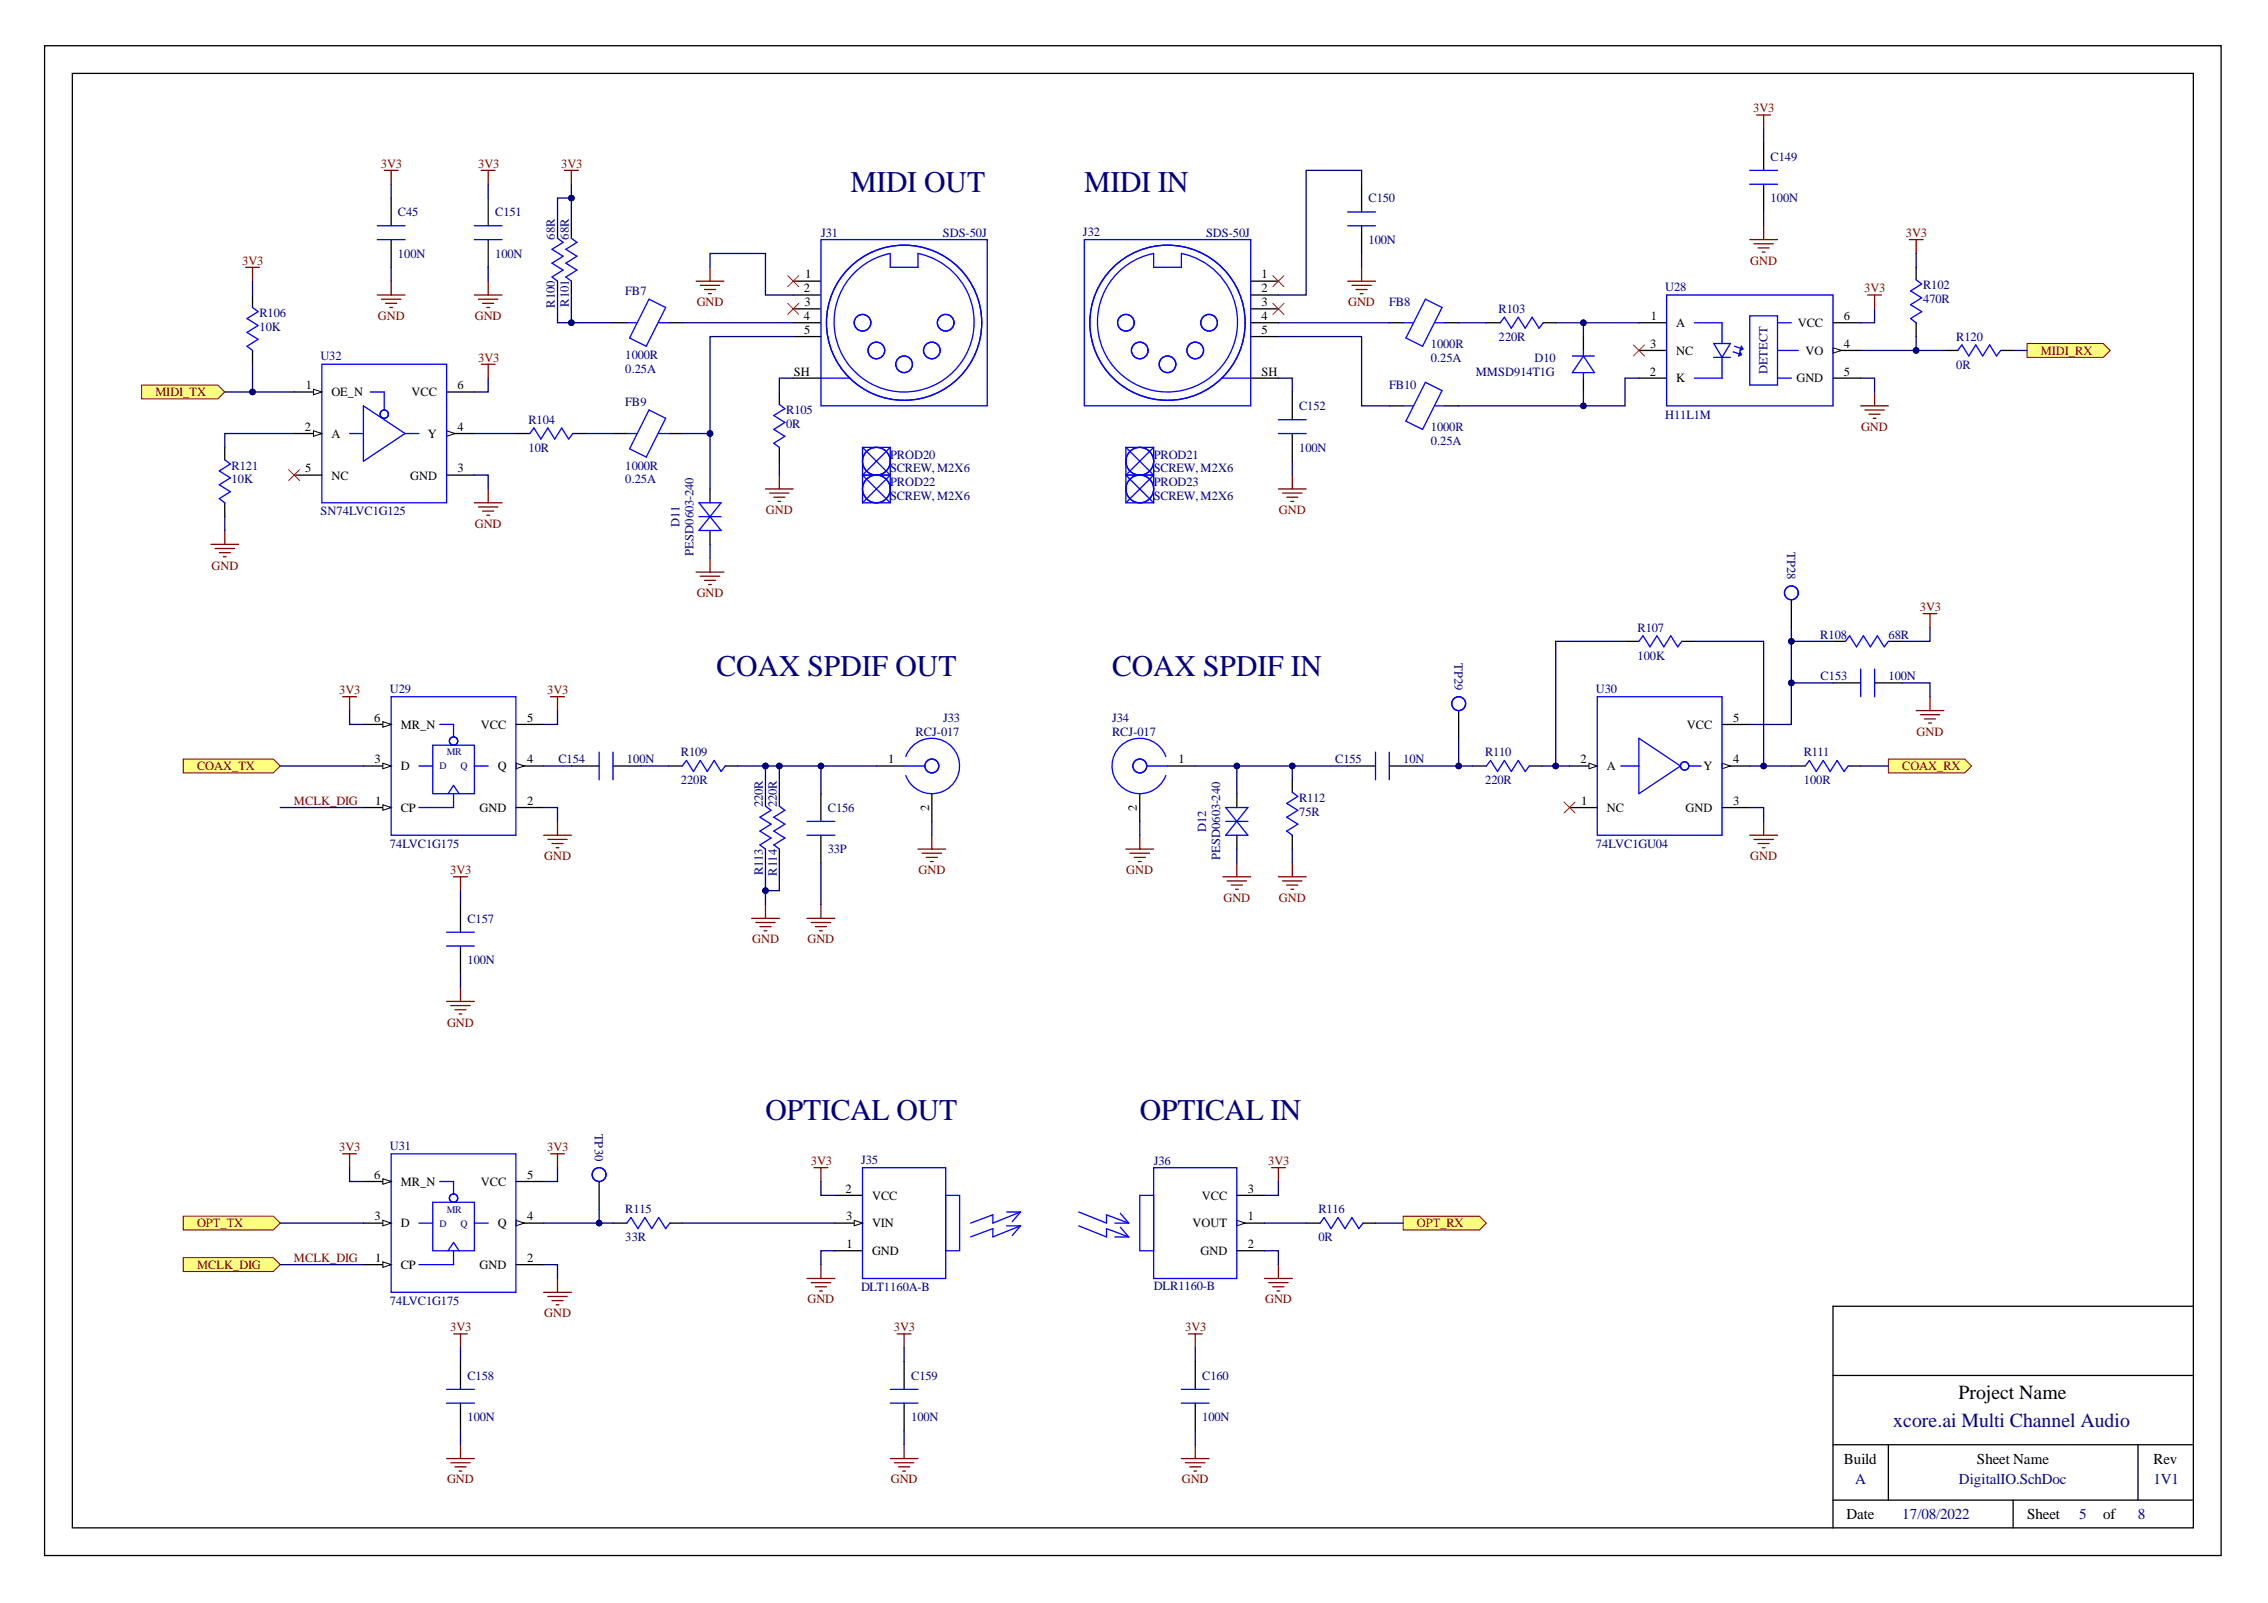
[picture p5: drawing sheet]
<svg xmlns="http://www.w3.org/2000/svg" width="297mm" height="210mm" viewBox="0 0 297 210" stroke-linecap="round" stroke-linejoin="round" font-family="sans-serif">
<defs><g id="words">
<g font-size="3.9" fill="#000080">
<text x="111.4" y="25.1">MIDI OUT</text>
<text x="142" y="25.1">MIDI IN</text>
<text x="93.8" y="88.6">COAX SPDIF OUT</text>
<text x="145.6" y="88.6">COAX SPDIF IN</text>
<text x="100.3" y="146.6">OPTICAL OUT</text>
<text x="149.3" y="146.6">OPTICAL IN</text>
</g>
<text font-size="2.6" x="256.5" y="183.2">Project Name</text>
<text font-size="2.6" fill="#11037f" x="248" y="186.8">xcore.ai Multi Channel Audio</text>
<g font-size="2">
<text x="241.5" y="191.7">Build</text>
<text x="258.9" y="191.7">Sheet Name</text>
<text x="282.1" y="191.7">Rev</text>
<text x="241.8" y="198.9">Date</text>
<text x="265.5" y="198.9">Sheet</text>
<text x="275.5" y="198.9">of</text>
</g>
<g font-size="2" fill="#11037f">
<text x="243" y="194.4">A</text>
<text x="256.6" y="194.4">DigitalIO.SchDoc</text>
<text x="282.1" y="194.4">1V1</text>
<text x="249.1" y="198.9">17/08/2022</text>
<text x="272.3" y="198.9">5</text>
<text x="280" y="198.9">8</text>
</g>
<g font-size="1.6" fill="#800000">
<text x="229.6" y="14.7">3V3</text>
<text x="49.9" y="22">3V3</text>
<text x="62.6" y="22">3V3</text>
<text x="73.5" y="22">3V3</text>
<text x="31.7" y="34.6">3V3</text>
<text x="229.2" y="34.6">GND</text>
<text x="249.6" y="31">3V3</text>
<text x="49.5" y="41.9">GND</text>
<text x="62.2" y="41.9">GND</text>
<text x="91.2" y="40.1">GND</text>
<text x="176.6" y="40.1">GND</text>
<text x="244.2" y="38.3">3V3</text>
<text x="62.6" y="47.4">3V3</text>
<text x="267.3" y="46.4">MIDI_RX</text>
<text x="20.3" y="51.9">MIDI_TX</text>
<text x="243.7" y="56.4">GND</text>
<text x="62.2" y="69.1">GND</text>
<text x="100.3" y="67.3">GND</text>
<text x="167.5" y="67.3">GND</text>
<text x="27.7" y="74.6">GND</text>
<text x="91.2" y="78.2">GND</text>
<text x="251.4" y="80">3V3</text>
<text x="44.4" y="90.9">3V3</text>
<text x="71.7" y="90.9">3V3</text>
<text x="25.8" y="100.9">COAX_TX</text>
<text x="249.1" y="100.9">COAX_RX</text>
<text x="251" y="96.3">GND</text>
<text x="38.5" y="105.4">MCLK_DIG</text>
<text x="71.3" y="112.7">GND</text>
<text x="229.2" y="112.7">GND</text>
<text x="59" y="114.5">3V3</text>
<text x="120.3" y="114.5">GND</text>
<text x="147.5" y="114.5">GND</text>
<text x="160.2" y="118.1">GND</text>
<text x="167.5" y="118.1">GND</text>
<text x="98.5" y="123.5">GND</text>
<text x="105.8" y="123.5">GND</text>
<text x="58.5" y="134.4">GND</text>
<text x="44.4" y="150.7">3V3</text>
<text x="71.7" y="150.7">3V3</text>
<text x="106.2" y="152.5">3V3</text>
<text x="166.1" y="152.5">3V3</text>
<text x="25.8" y="160.7">OPT_TX</text>
<text x="185.6" y="160.7">OPT_RX</text>
<text x="25.8" y="166.2">MCLK_DIG</text>
<text x="38.5" y="165.3">MCLK_DIG</text>
<text x="71.3" y="172.5">GND</text>
<text x="105.8" y="170.7">GND</text>
<text x="165.7" y="170.7">GND</text>
<text x="59" y="174.3">3V3</text>
<text x="117" y="174.3">3V3</text>
<text x="155.2" y="174.3">3V3</text>
<text x="58.5" y="194.3">GND</text>
<text x="116.7" y="194.3">GND</text>
<text x="154.8" y="194.3">GND</text>
</g>
<g font-size="1.6" fill="#000080">
<text x="231.9" y="21">C149</text>
<text x="52.1" y="28.3">C45</text>
<text x="64.8" y="28.3">C151</text>
<text x="179.2" y="26.5">C150</text>
<text x="231.9" y="26.5">100N</text>
<text x="52.1" y="33.8">100N</text>
<text x="64.8" y="33.8">100N</text>
<text x="72.7" y="31.4" transform="rotate(-90 72.7 31.4)">68R</text>
<text x="74.5" y="31.4" transform="rotate(-90 74.5 31.4)">68R</text>
<text x="107.5" y="31">J31</text>
<text x="123.5" y="31">SDS-50J</text>
<text x="141.8" y="30.8">J32</text>
<text x="157.9" y="31">SDS-50J</text>
<text x="179.2" y="31.9">100N</text>
<text x="34" y="41.5">R106</text>
<text x="72.7" y="40.3" transform="rotate(-90 72.7 40.3)">R100</text>
<text x="74.5" y="40.2" transform="rotate(-90 74.5 40.2)">R101</text>
<text x="81.9" y="38.7">FB7</text>
<text x="181.9" y="40.1">FB8</text>
<text x="196.3" y="41">R103</text>
<text x="218.1" y="38.1">U28</text>
<text x="251.9" y="37.9">R102</text>
<text x="251.9" y="39.7">470R</text>
<text x="34" y="43.4">10K</text>
<text x="42" y="47.2">U32</text>
<text x="81.9" y="47">1000R</text>
<text x="187.4" y="47.4">0.25A</text>
<text x="187.4" y="45.6">1000R</text>
<text x="196.3" y="44.6">220R</text>
<text x="201" y="47.4">D10</text>
<text x="256.2" y="44.6">R120</text>
<text x="81.9" y="48.8">0.25A</text>
<text x="81.9" y="53.2">FB9</text>
<text x="170.1" y="53.7">C152</text>
<text x="181.9" y="51">FB10</text>
<text x="193.3" y="49.2">MMSD914T1G</text>
<text x="231.5" y="49" transform="rotate(-90 231.5 49)">DETECT</text>
<text x="256.2" y="48.3">0R</text>
<text x="69.2" y="55.5">R104</text>
<text x="69.2" y="59.2">10R</text>
<text x="103" y="54.3">R105</text>
<text x="103" y="56.1">0R</text>
<text x="170.1" y="59.2">100N</text>
<text x="187.4" y="58.2">0.25A</text>
<text x="187.4" y="56.4">1000R</text>
<text x="218.1" y="54.8">H11L1M</text>
<text x="30.3" y="61.5">R121</text>
<text x="30.3" y="63.3">10K</text>
<text x="81.9" y="63.3">0.25A</text>
<text x="81.9" y="61.5">1000R</text>
<text x="116.6" y="60">PROD20</text>
<text x="116.6" y="61.9">SCREW,M2X6</text>
<text x="116.6" y="63.7">PROD22</text>
<text x="116.6" y="65.5">SCREW,M2X6</text>
<text x="151.1" y="60">PROD21</text>
<text x="151.1" y="61.9">SCREW,M2X6</text>
<text x="151.1" y="63.7">PROD23</text>
<text x="151.1" y="65.5">SCREW,M2X6</text>
<text x="42" y="67.5">SN74LVC1G125</text>
<text x="89" y="69" transform="rotate(-90 89 69)">D11</text>
<text x="90.8" y="72.8" transform="rotate(-90 90.8 72.8)">PESD0603-240</text>
<text x="234" y="72.3" transform="rotate(90 234 72.3)">TP28</text>
<text x="214.5" y="82.7">R107</text>
<text x="238.4" y="83.6">R108</text>
<text x="247.3" y="83.6">68R</text>
<text x="190.5" y="86.8" transform="rotate(90 190.5 86.8)">TP29</text>
<text x="214.5" y="86.4">100K</text>
<text x="238.4" y="89.1">C153</text>
<text x="247.3" y="89.1">100N</text>
<text x="51.1" y="90.7">U29</text>
<text x="123.5" y="94.5">J33</text>
<text x="145.6" y="94.5">J34</text>
<text x="209" y="90.7">U30</text>
<text x="73.1" y="99.9">C154</text>
<text x="82.1" y="99.9">100N</text>
<text x="89.2" y="99">R109</text>
<text x="119.9" y="96.3">RCJ-017</text>
<text x="145.6" y="96.3">RCJ-017</text>
<text x="174.9" y="99.9">C155</text>
<text x="183.8" y="99.9">10N</text>
<text x="194.5" y="99">R110</text>
<text x="236.2" y="99">R111</text>
<text x="89.2" y="102.7">220R</text>
<text x="99.9" y="105.7" transform="rotate(-90 99.9 105.7)">220R</text>
<text x="101.7" y="105.7" transform="rotate(-90 101.7 105.7)">220R</text>
<text x="108.4" y="106.3">C156</text>
<text x="170.1" y="105">R112</text>
<text x="170.1" y="106.9">75R</text>
<text x="194.5" y="102.7">220R</text>
<text x="236.2" y="102.7">100R</text>
<text x="51.1" y="111">74LVC1G175</text>
<text x="108.4" y="111.7">33P</text>
<text x="158" y="108.9" transform="rotate(-90 158 108.9)">D12</text>
<text x="159.8" y="112.7" transform="rotate(-90 159.8 112.7)">PESD0603-240</text>
<text x="209" y="111">74LVC1GU04</text>
<text x="99.9" y="114.6" transform="rotate(-90 99.9 114.6)">R113</text>
<text x="101.7" y="114.7" transform="rotate(-90 101.7 114.7)">R114</text>
<text x="61.2" y="120.8">C157</text>
<text x="61.2" y="126.3">100N</text>
<text x="77.9" y="148.5" transform="rotate(90 77.9 148.5)">TP30</text>
<text x="51.1" y="150.6">U31</text>
<text x="112.8" y="152.4">J35</text>
<text x="151.1" y="152.5">J36</text>
<text x="81.9" y="158.9">R115</text>
<text x="172.7" y="158.9">R116</text>
<text x="81.9" y="162.5">33R</text>
<text x="172.7" y="162.5">0R</text>
<text x="51.1" y="170.9">74LVC1G175</text>
<text x="112.8" y="169.1">DLT1160A-B</text>
<text x="151.1" y="168.9">DLR1160-B</text>
<text x="61.2" y="180.7">C158</text>
<text x="119.3" y="180.7">C159</text>
<text x="157.4" y="180.7">C160</text>
<text x="61.2" y="186.1">100N</text>
<text x="119.3" y="186.1">100N</text>
<text x="157.4" y="186.1">100N</text>
</g>
<g font-size="1.6">
<text x="105.3" y="38.3">2</text>
<text x="105.3" y="41.9">4</text>
<text x="105.4" y="40.1">3</text>
<text x="105.5" y="36.5">1</text>
<text x="165.2" y="36.5">1</text>
<text x="165.2" y="38.3">2</text>
<text x="165.2" y="40.1">3</text>
<text x="165.2" y="41.9">4</text>
<text x="216.2" y="41.9">1</text>
<text x="241.5" y="41.9">6</text>
<text x="105.3" y="43.7">5</text>
<text x="165.2" y="43.7">5</text>
<text x="216.1" y="45.6">3</text>
<text x="219.5" y="42.8">A</text>
<text x="219.5" y="46.4">NC</text>
<text x="235.4" y="42.8">VCC</text>
<text x="236.5" y="46.4">VO</text>
<text x="241.5" y="45.6">4</text>
<text x="40.1" y="51">1</text>
<text x="43.4" y="51.9">OE_N</text>
<text x="53.9" y="51.9">VCC</text>
<text x="59.9" y="51">6</text>
<text x="104" y="49.2">SH</text>
<text x="165.2" y="49.2">SH</text>
<text x="216.1" y="49.2">2</text>
<text x="219.5" y="50.1">K</text>
<text x="235.3" y="50.1">GND</text>
<text x="241.5" y="49.2">5</text>
<text x="39.9" y="56.4">2</text>
<text x="43.4" y="57.3">A</text>
<text x="56" y="57.3">Y</text>
<text x="59.9" y="56.4">4</text>
<text x="40" y="61.9">5</text>
<text x="43.4" y="62.8">NC</text>
<text x="53.7" y="62.8">GND</text>
<text x="59.9" y="61.9">3</text>
<text x="49" y="94.5">6</text>
<text x="52.5" y="95.4">MR_N</text>
<text x="63" y="95.4">VCC</text>
<text x="69" y="94.5">5</text>
<text x="220.9" y="95.4">VCC</text>
<text x="227" y="94.5">5</text>
<text x="49.1" y="99.9">3</text>
<text x="52.5" y="100.9">D</text>
<text x="65.2" y="100.9">Q</text>
<text x="69" y="99.9">4</text>
<text x="116.3" y="99.9">1</text>
<text x="154.4" y="99.9">1</text>
<text x="207" y="99.9">2</text>
<text x="210.4" y="100.9">A</text>
<text x="223.1" y="100.9">Y</text>
<text x="227" y="99.9">4</text>
<text x="49.2" y="105.4">1</text>
<text x="52.5" y="106.3">CP</text>
<text x="62.8" y="106.3">GND</text>
<text x="69" y="105.4">2</text>
<text x="121.7" y="106.1" transform="rotate(-90 121.7 106.1)">2</text>
<text x="148.9" y="106.1" transform="rotate(-90 148.9 106.1)">2</text>
<text x="207.1" y="105.4">1</text>
<text x="210.4" y="106.3">NC</text>
<text x="220.8" y="106.3">GND</text>
<text x="227" y="105.4">3</text>
<text x="49" y="154.4">6</text>
<text x="52.5" y="155.3">MR_N</text>
<text x="63" y="155.3">VCC</text>
<text x="69" y="154.4">5</text>
<text x="49.1" y="159.8">3</text>
<text x="52.5" y="160.7">D</text>
<text x="65.2" y="160.7">Q</text>
<text x="69" y="159.8">4</text>
<text x="110.7" y="156.2">2</text>
<text x="110.8" y="159.8">3</text>
<text x="114.2" y="157.1">VCC</text>
<text x="114.2" y="160.7">VIN</text>
<text x="156.2" y="160.7">VOUT</text>
<text x="157.4" y="157.1">VCC</text>
<text x="163.4" y="156.2">3</text>
<text x="163.4" y="159.8">1</text>
<text x="49.2" y="165.3">1</text>
<text x="52.5" y="166.2">CP</text>
<text x="62.8" y="166.2">GND</text>
<text x="69" y="165.3">2</text>
<text x="110.9" y="163.4">1</text>
<text x="114.2" y="164.3">GND</text>
<text x="157.2" y="164.3">GND</text>
<text x="163.4" y="163.4">2</text>
</g>
<g font-size="1.3" fill="#000080">
<text x="57.6" y="100.7">D</text>
<text x="58.5" y="98.9">MR</text>
<text x="60.3" y="100.7">Q</text>
<text x="57.6" y="160.6">D</text>
<text x="58.5" y="158.8">MR</text>
<text x="60.3" y="160.6">Q</text>
</g>
</g></defs>
<g fill="none" stroke="#000" stroke-width=".17">
<path d="M5.8 6h285.1v197.7h-285.1zM9.5 9.6h277.8v190.5h-277.8zM73 29.6v1.6M73 36.8v1.8M74.8 29.6v1.6M74.8 36.8v1.8M103.9 36.8h3.6M103.9 38.6h3.6M163.8 36.8h3.6M163.8 38.6h3.6M178.3 24.1v3.7M178.3 29.6v3.6"/>
<path d="M67.6 56.8h1.8M75 56.8h1.6M102.1 51.3v1.7M102.1 58.6v1.8M103.9 40.4h3.6M103.9 42.3h3.6M103.9 44.1h3.6M103.9 49.5h3.6M163.8 40.4h3.6M163.8 42.3h3.6M163.8 44.1h3.6M163.8 49.5h3.6"/>
<path d="M169.2 51.3v3.7M169.2 56.8v3.6M194.7 42.3h1.8M202.1 42.3h1.7M214.6 42.3h3.7M214.6 49.5h3.7M214.6 45.9h3.7M240.1 49.5h3.6M240.1 45.9h3.6M287.3 171h-47.2v29.1M240.1 180.1h47.2M240.1 189.2h47.2"/>
<path d="M240.1 196.4h47.2M247.3 189.2v7.2M263.7 196.4v3.7M280 189.2v7.2"/>
</g>
<g fill="none" stroke="#00f" stroke-width=".17">
<path d="M73 31.2l.7 .5-1.4 .9 1.4 1-1.4 .9 1.4 .9-1.4 .9 .7 .5M74.8 31.2l.8 .5-1.5 .9 1.5 1-1.5 .9 1.5 .9-1.5 .9 .7 .5M107.5 31.4h21.8v21.7h-21.8zM112.3 35.3a9.1 9.1 0 0 1 4.3-2.1v1.8h3.6v-1.8a9.2 9.2 0 0 1 6.6 12.7 9.2 9.2 0 0 1-13.8 3.7 9.2 9.2 0 0 1-.7-14.3zM142 31.4h21.8v21.7h-21.8zM146.8 35.3a9.1 9.1 0 0 1 4.3-2.1v1.8h3.6v-1.8a9.2 9.2 0 0 1 6.6 12.7 9.2 9.2 0 0 1-13.8 3.7 9.2 9.2 0 0 1-.7-14.3zM176.5 27.8h3.6M176.5 29.6h3.6M69.4 56.8l.5-.8 .9 1.5 .9-1.5 1 1.5 .9-1.5 .9 1.5 .5-.7M102.1 53l.7 .5-1.5 .9 1.5 .9-1.5 .9 1.5 .9-1.5 .9 .8 .6M107.5 49.5h3.8M160 49.5h3.8"/>
<path d="M167.4 55h3.7M167.4 56.8h3.7M196.5 42.3l.5-.8 .9 1.5 .9-1.5 1 1.5 .9-1.5 .9 1.5 .5-.7"/>
<circle cx="113" cy="42.3" r="1.09"/>
<circle cx="114.8" cy="45.9" r="1.09"/>
<circle cx="118.4" cy="42.3" r="10.2"/>
<circle cx="118.4" cy="47.7" r="1.09"/>
<circle cx="122" cy="45.9" r="1.09"/>
<circle cx="123.9" cy="42.3" r="1.09"/>
<circle cx="147.5" cy="42.3" r="1.09"/>
<circle cx="149.3" cy="45.9" r="1.09"/>
<circle cx="152.9" cy="42.3" r="10.2"/>
<circle cx="152.9" cy="47.7" r="1.09"/>
<circle cx="156.5" cy="45.9" r="1.09"/>
<circle cx="158.4" cy="42.3" r="1.09"/>
</g>
<g fill="none" stroke="#800000" stroke-width=".17">
<path d="M73.9 22.3h1.8M74.8 22.3v1.8M91.2 36.8h3.6M91.7 37.4h2.6M92.3 37.9h1.4M92.8 38.5h.4M93 35v1.8M176.5 36.8h3.6M177.1 37.4h2.5M177.6 37.9h1.5M178.1 38.5h.4M178.3 35v1.8"/>
<path d="M100.3 64h3.6M100.8 64.6h2.5M101.3 65.1h1.5M101.9 65.7h.4M102.1 62.2v1.8M167.4 64h3.7M168 64.6h2.5M168.5 65.1h1.5M169.1 65.7h.3M169.2 62.2v1.8"/>
</g>
<path d="M103.2 36.1l1.4 1.4M103.2 39.7l1.4 1.5M104.6 36.1l-1.4 1.4M104.6 39.7l-1.4 1.5M166.7 36.1l1.5 1.4M166.7 39.7l1.5 1.5M168.2 36.1l-1.5 1.4M168.2 39.7l-1.5 1.5" fill="none" stroke="#f00" stroke-width=".13"/>
<path d="M240.1 45.5l1.1 .4-1.1 .3z" fill="#f8fcff"/>
<path d="M240.1 45.5l1.1 .4-1.1 .3z" fill="none" stroke="#000" stroke-width=".13"/>
<path d="M251 35v1.6M240.1 42.3h3.6M251 42.3v1.8" fill="none" stroke="#000" stroke-width=".17"/>
<g fill="none" stroke="#00f" stroke-width=".17">
<path d="M218.3 38.6h21.8v14.5h-21.8zM251 36.6l.7 .6-1.5 .9 1.5 .9-1.5 .9 1.5 .9-1.5 .9 .8 .6M221.9 42.3h3.6v2.7M224.4 45h2.2l-1.1 1.8zM224.4 46.8h2.2M225.5 46.8v2.7h-3.6M227 46.1l1.1 .3M227.2 45.3l1.1 .4M227.9 46.1l.2 .3-.4 .2zM228.1 45.3l.2 .4-.4 .2zM229.2 41.4h3.6v9h-3.6zM232.8 42.3h1.8"/>
<path d="M232.8 45.9h2.7M232.8 49.5h1.8"/>
</g>
<path d="M213.9 45.2l1.5 1.4M215.4 45.2l-1.5 1.4" fill="none" stroke="#f00" stroke-width=".13"/>
<path d="M244.6 38.6h1.8M245.5 38.6v1.8M250 31.4h1.9M251 31.4v1.8M243.7 53.1h3.6M244.2 53.7h2.6M244.8 54.2h1.4M245.3 54.8h.4M245.5 51.3v1.8" fill="none" stroke="#800000" stroke-width=".17"/>
<path d="M265.5 45h10l.9 .9-.9 .9h-10z" fill-rule="evenodd" fill="#ffff80"/>
<path d="M265.5 45h10l.9 .9-.9 .9h-10z" fill="none" stroke="#800000" stroke-width=".13"/>
<path d="M230.1 15.1h1.8M231 15.1v1.8M229.2 31.4h3.6M229.7 31.9h2.6M230.3 32.5h1.4M230.8 33h.4M231 29.6v1.8" fill="none" stroke="#800000" stroke-width=".17"/>
<path d="M231 18.7v3.6M231 24.1v3.7" fill="none" stroke="#000" stroke-width=".17"/>
<path d="M229.2 22.3h3.6M229.2 24.1h3.6" fill="none" stroke="#00f" stroke-width=".17"/>
<path d="M18.5 50.4h10l.9 .9-.9 .9h-10z" fill-rule="evenodd" fill="#ffff80"/>
<path d="M18.5 50.4h10l.9 .9-.9 .9h-10z" fill="none" stroke="#800000" stroke-width=".13"/>
<g fill="none" stroke="#800000" stroke-width=".17">
<path d="M44.9 91.2h1.8M45.8 91.2v1.8M72.1 91.2h1.8M73 91.2v1.8M59.4 114.8h1.8M60.3 114.8v1.8M71.2 109.4h3.6M71.7 109.9h2.6M72.3 110.5h1.4M72.8 111h.4M73 107.6v1.8M58.5 131.1h3.6"/>
<path d="M59 131.7h2.6M59.6 132.2h1.4M60.1 132.8h.4M60.3 129.3v1.8"/>
</g>
<path d="M60.3 118.4v3.7M60.3 123.9v3.6" fill="none" stroke="#000" stroke-width=".17"/>
<path d="M58.5 122.1h3.6M58.5 123.9h3.6" fill="none" stroke="#00f" stroke-width=".17"/>
<path d="M24 99.4h11.8l.9 .9-.9 .9h-11.8z" fill-rule="evenodd" fill="#ffff80"/>
<path d="M24 99.4h11.8l.9 .9-.9 .9h-11.8z" fill="none" stroke="#800000" stroke-width=".13"/>
<path d="M74.8 100.3h3.7M80.3 100.3h3.6M87.5 100.3h1.9M95 100.3h1.6M100.3 103.9v1.7M100.3 111.2v1.8M102.1 103.9v1.7M102.1 111.2v1.8M107.5 103.9v3.7M107.5 109.4v3.6M205.6 100.3h3.6M205.6 105.7h3.6" fill="none" stroke="#000" stroke-width=".17"/>
<path d="M78.5 98.5v3.6M80.3 98.5v3.6M89.4 100.3l.5-.7 .9 1.4 .9-1.4 .9 1.4 .9-1.4 .9 1.4 .6-.7M100.3 105.6l.7 .5-1.5 .9 1.5 .9-1.5 .9 1.5 .9-1.5 .9 .8 .6M102.1 105.6l.7 .5-1.5 .9 1.5 .9-1.5 .9 1.5 .9-1.5 .9 .8 .6M105.7 107.6h3.6M105.7 109.4h3.6" fill="none" stroke="#00f" stroke-width=".17"/>
<path d="M100.3 118.4v1.9M107.5 118.4v1.9M98.4 120.3h3.7M99 120.8h2.5M99.5 121.3h1.5M100.1 121.9h.3M105.7 120.3h3.6M106.2 120.8h2.6M106.8 121.3h1.4M107.3 121.9h.4" fill="none" stroke="#800000" stroke-width=".17"/>
<path d="M208.1 99.9l1.1 .4-1.1 .4z" fill="#f8fcff"/>
<path d="M208.1 99.9l1.1 .4-1.1 .4z" fill="none" stroke="#000" stroke-width=".13"/>
<path d="M225.5 94.9h3.7M225.5 100.3h3.7" fill="none" stroke="#000" stroke-width=".17"/>
<path d="M225.5 99.9l1.1 .4-1.1 .4z" fill="#f8fcff"/>
<path d="M225.5 99.9l1.1 .4-1.1 .4z" fill="none" stroke="#000" stroke-width=".13"/>
<g fill="none" stroke="#000" stroke-width=".17">
<path d="M212.8 84h1.8M220.3 84h1.6M240.1 84h1.6M240.1 89.4h3.6M245.5 89.4h3.6M247.3 84h1.8M176.5 100.3h3.6M182 100.3h3.6M192.9 100.3h1.8M200.3 100.3h1.6M225.5 105.7h3.7M234.6 100.3h1.8"/>
<path d="M242.1 100.3h1.6"/>
</g>
<g fill="none" stroke="#00f" stroke-width=".17">
<path d="M180.1 98.5v3.6M182 98.5v3.6M209.2 91.2h16.3v18.2h-16.3zM214.6 96.7l5.5 3.6-5.5 3.6zM214.6 84l.6-.7 .9 1.4 .9-1.4 .9 1.4 .9-1.4 .9 1.4 .6-.7M241.7 84l.5-.7 .9 1.4 1-1.4 .9 1.4 .9-1.4 .9 1.4 .5-.7M243.7 87.6v3.6M245.5 87.6v3.6M194.7 100.3l.5-.7 .9 1.4 .9-1.4 .9 1.4 .9-1.4 1 1.4 .5-.7M212.3 100.3h2.3M221.2 100.3h1.6M236.4 100.3l.6-.7 .9 1.4 .9-1.4 .9 1.4 .9-1.4 .9 1.4 .6-.7"/>
<circle cx="220.6" cy="100.3" r=".54"/>
<circle cx="220.6" cy="100.3" r=".55"/>
</g>
<path d="M251 93h3.6M251.5 93.6h2.5M251.9 80.3h1.8M252 94.1h1.5M252.6 94.7h.4M252.8 80.3v1.9M252.8 91.2v1.8M229.2 109.4h3.6M229.7 109.9h2.6M230.3 110.5h1.4M230.8 111h.4M231 107.6v1.8" fill="none" stroke="#800000" stroke-width=".17"/>
<path d="M204.8 105l1.5 1.5M206.3 105l-1.5 1.5" fill="none" stroke="#f00" stroke-width=".13"/>
<path d="M247.3 99.4h10l.9 .9-.9 .9h-10z" fill-rule="evenodd" fill="#ffff80"/>
<path d="M247.3 99.4h10l.9 .9-.9 .9h-10z" fill="none" stroke="#800000" stroke-width=".13"/>
<path d="M169.2 102.1v1.6M169.2 109.4v1.8M162 156.5h3.6M162 163.8h3.6M162 160.2h3.6" fill="none" stroke="#000" stroke-width=".17"/>
<path d="M169.2 103.7l.8 .6-1.5 .9 1.5 .9-1.5 .9 1.5 .9-1.5 .9 .7 .6" fill="none" stroke="#00f" stroke-width=".17"/>
<path d="M167.4 114.8h3.7M168 115.4h2.5M168.5 115.9h1.5M169.1 116.4h.3M169.2 113v1.8" fill="none" stroke="#800000" stroke-width=".17"/>
<path d="M162 159.8l1.1 .4-1.1 .3z" fill="#f8fcff"/>
<path d="M162 159.8l1.1 .4-1.1 .3z" fill="none" stroke="#000" stroke-width=".13"/>
<path d="M141.3 158.7l3.6 1.5v-1.1l2.9 1.1M146.7 158.9l1.1 1.3M149.3 156.5h1.8v7.3h-1.8zM151.1 152.9h10.9v14.5h-10.9zM141.3 160.5l3.6 1.5v-1.1l2.9 1.1M146 160.2h1.8M146 162h1.8M146.7 160.7l1.1 1.3" fill="none" stroke="#00f" stroke-width=".17"/>
<path d="M109.3 156.5h3.7M109.3 163.8h3.7M109.3 160.2h3.7" fill="none" stroke="#000" stroke-width=".17"/>
<path d="M111.9 159.8l1.1 .4-1.1 .3z" fill="#f8fcff"/>
<path d="M111.9 159.8l1.1 .4-1.1 .3z" fill="none" stroke="#000" stroke-width=".13"/>
<path d="M113 152.9h10.9v14.5h-10.9zM123.9 156.5h1.8v7.3h-1.8zM131.8 158.7h1.9M133.7 158.7l-3.7 1.5v-1.1l-2.9 1.1M133.7 158.7l-1.1 1.3M131.8 160.5h1.9M133.7 160.5l-3.7 1.5v-1.1l-2.9 1.1M133.7 160.5l-1.1 1.3M172.9 160.2l.5-.8 .9 1.5 .9-1.5 .9 1.5 1-1.5 .9 1.5 .5-.7" fill="none" stroke="#00f" stroke-width=".17"/>
<path d="M166.5 152.9h1.8M167.4 152.9v1.8M105.7 167.4h3.6M106.2 168h2.6M106.8 168.5h1.4M107.3 169h.4M107.5 165.6v1.8M165.6 167.4h3.6M166.2 168h2.5M166.7 168.5h1.5M167.3 169h.3M167.4 165.6v1.8" fill="none" stroke="#800000" stroke-width=".17"/>
<path d="M171.1 160.2h1.8M178.5 160.2h1.6" fill="none" stroke="#000" stroke-width=".17"/>
<path d="M183.8 159.3h10l.9 .9-.9 .9h-10z" fill-rule="evenodd" fill="#ffff80"/>
<path d="M183.8 159.3h10l.9 .9-.9 .9h-10z" fill="none" stroke="#800000" stroke-width=".13"/>
<g fill="none" stroke="#800000" stroke-width=".17">
<path d="M44.9 151.1h1.8M45.8 151.1v1.8M72.1 151.1h1.8M73 151.1v1.8M106.6 152.9h1.8M107.5 152.9v1.8M59.4 174.7h1.8M60.3 174.7v1.8M71.2 169.2h3.6M71.7 169.8h2.6M72.3 170.3h1.4M72.8 170.9h.4"/>
<path d="M73 167.4v1.8M117.5 174.7h1.8M118.4 174.7v1.8M155.6 174.7h1.9M156.5 174.7v1.8M58.5 191h3.6M59 191.5h2.6M59.6 192.1h1.4M60.1 192.6h.4M60.3 189.2v1.8M116.6 191h3.6M117.1 191.5h2.6"/>
<path d="M117.7 192.1h1.4M118.2 192.6h.4M118.4 189.2v1.8M154.7 191h3.7M155.3 191.5h2.5M155.8 192.1h1.5M156.4 192.6h.3M156.5 189.2v1.8"/>
</g>
<path d="M60.3 178.3v3.6M80.3 160.2h1.8M87.7 160.2h1.7M118.4 178.3v3.6M156.5 178.3v3.6M60.3 183.7v3.7M118.4 183.7v3.7M156.5 183.7v3.7" fill="none" stroke="#000" stroke-width=".17"/>
<path d="M82.1 160.2l.5-.8 .9 1.5 1-1.5 .9 1.5 .9-1.5 .9 1.5 .5-.7M58.5 181.9h3.6M58.5 183.7h3.6M116.6 181.9h3.6M116.6 183.7h3.6M154.7 181.9h3.7M154.7 183.7h3.7" fill="none" stroke="#00f" stroke-width=".17"/>
<path d="M24 159.2h11.8l.9 1-.9 .9h-11.8z" fill-rule="evenodd" fill="#ffff80"/>
<path d="M24 159.2h11.8l.9 1-.9 .9h-11.8z" fill="none" stroke="#800000" stroke-width=".13"/>
<path d="M24 164.7h11.8l.9 .9-.9 .9h-11.8z" fill-rule="evenodd" fill="#ffff80"/>
<path d="M24 164.7h11.8l.9 .9-.9 .9h-11.8z" fill="none" stroke="#800000" stroke-width=".13"/>
<g fill="none" stroke="#800000" stroke-width=".17">
<path d="M32.2 35h1.8M33.1 35v1.8M49.4 38.6h3.6M50 39.2h2.5M50.3 22.3h1.8M50.5 39.7h1.5M51.2 22.3v1.8M51.2 36.8v1.8M62.1 38.6h3.7M62.7 39.2h2.5M63 22.3h1.8M63.2 39.7h1.5"/>
<path d="M63.9 22.3v1.8M63.9 36.8v1.8M51 40.3h.4M63 47.7h1.8M63.8 40.3h.3M63.9 47.7v1.8M27.6 71.3h3.7M28.2 71.8h2.5M28.7 72.4h1.5M29.3 72.9h.3M29.4 69.5v1.8M62.1 65.8h3.7"/>
<path d="M62.7 66.4h2.5M63.2 66.9h1.5M63.8 67.5h.3M63.9 64v1.8M91.2 74.9h3.6M91.7 75.5h2.6M92.3 76h1.4M92.8 76.5h.4M93 73.1v1.8M120.2 111.2h3.7M120.8 111.7h2.5M121.3 112.3h1.5"/>
<path d="M121.9 112.8h.3M122 109.4v1.8M147.5 111.2h3.6M148 111.7h2.5M148.5 112.3h1.5M149.1 112.8h.4M149.3 109.4v1.8M160.2 114.8h3.6M160.7 115.4h2.6M161.3 115.9h1.4M161.8 116.4h.4M162 113v1.8"/>
</g>
<g fill="none" stroke="#000" stroke-width=".17">
<path d="M33.1 38.6v1.7M51.2 25.9v3.7M51.2 31.4v3.6M63.9 25.9v3.7M63.9 31.4v3.6M29.4 58.6v1.6M33.1 45.9v1.8M38.5 56.8h3.7M254.6 45.9h1.8M262 45.9h1.7M29.4 65.8v1.9M93 64v1.8"/>
<path d="M93 69.5v1.8M234.6 78.5v3.7M191 93v3.7M114.8 100.3h3.6M122 103.9v3.7M149.3 103.9v3.7M152.9 100.3h3.6M162 103.9v1.8M162 109.4v1.8M78.5 154.7v3.6"/>
</g>
<g fill="none" stroke="#00f" stroke-width=".17">
<path d="M49.4 29.6h3.6M49.4 31.4h3.6M62.1 29.6h3.7M62.1 31.4h3.7M33.1 40.3l.7 .5-1.5 .9 1.5 .9-1.5 .9 1.5 .9-1.5 .9 .8 .6M113 58.6h3.6v3.6h-3.6zM113 58.6l3.6 3.6-3.6 3.6M116.6 58.6l-3.6 3.6 3.6 3.6M147.5 58.6h3.6v3.6h-3.6zM147.5 58.6l3.6 3.6-3.6 3.6M151.1 58.6l-3.6 3.6 3.6 3.6M256.4 45.9l.5-.7 1 1.4 .9-1.4 .9 1.4 .9-1.4 .9 1.4 .5-.7"/>
<path d="M29.4 60.2l.8 .6-1.5 .9 1.5 .9-1.5 .9 1.5 .9-1.5 .9 .7 .5M91.5 65.8h2.9l-2.9 3.7h2.9zM91.5 67.7h2.9M113 62.2h3.6v3.6h-3.6zM147.5 62.2h3.6v3.6h-3.6zM118.6 99.1a3.6 3.6 0 0 1 5.6-1.7 3.6 3.6 0 0 1 0 5.8 3.6 3.6 0 0 1-5.6-1.7M152.7 99.1a3.6 3.6 0 0 0-5.6-1.7 3.6 3.6 0 0 0 0 5.8 3.6 3.6 0 0 0 5.6-1.7M118.4 100.3h2.7M150.2 100.3h2.7M160.5 105.7h2.9l-2.9 3.7h2.9zM160.5 107.6h2.9"/>
<circle cx="114.8" cy="60.4" r="1.81"/>
<circle cx="114.8" cy="64" r="1.81"/>
<circle cx="114.8" cy="64" r="1.82"/>
<circle cx="114.8" cy="60.4" r="1.82"/>
<circle cx="149.3" cy="60.4" r="1.82"/>
<circle cx="149.3" cy="64" r="1.82"/>
<circle cx="234.6" cy="77.6" r=".91"/>
<circle cx="234.6" cy="77.6" r=".9"/>
<circle cx="191" cy="92.1" r=".91"/>
<circle cx="122" cy="100.3" r=".91"/>
<circle cx="149.3" cy="100.3" r=".91"/>
<circle cx="78.5" cy="153.8" r=".91"/>
</g>
<path d="M41.1 56.4l1.1 .4-1.1 .3z" fill="#f8fcff"/>
<path d="M41.1 56.4l1.1 .4-1.1 .3z" fill="none" stroke="#000" stroke-width=".13"/>
<path d="M38.5 51.3h3.7" fill="none" stroke="#000" stroke-width=".17"/>
<path d="M41.1 51l1.1 .3-1.1 .4z" fill="#f8fcff"/>
<path d="M41.1 51l1.1 .3-1.1 .4z" fill="none" stroke="#000" stroke-width=".13"/>
<path d="M58.5 51.3h3.6M58.5 56.8h3.6" fill="none" stroke="#000" stroke-width=".17"/>
<path d="M58.5 56.4l1.1 .4-1.1 .3z" fill="#f8fcff"/>
<path d="M58.5 56.4l1.1 .4-1.1 .3z" fill="none" stroke="#000" stroke-width=".13"/>
<path d="M38.5 62.2h3.7M58.5 62.2h3.6M47.6 100.3h3.6" fill="none" stroke="#000" stroke-width=".17"/>
<g fill="none" stroke="#00f" stroke-width=".17">
<path d="M42.2 47.7h16.3v18.1h-16.3zM45.8 56.8h1.8M47.6 53.1l5.4 3.7-5.4 3.6zM48.5 51.3h1.8v2.4M53 56.8h1.9"/>
<circle cx="50.3" cy="54.2" r=".54"/>
</g>
<path d="M37.8 61.5l1.4 1.4M39.2 61.5l-1.4 1.4" fill="none" stroke="#f00" stroke-width=".13"/>
<path d="M50.1 99.9l1.1 .4-1.1 .4z" fill="#f8fcff"/>
<path d="M50.1 99.9l1.1 .4-1.1 .4z" fill="none" stroke="#000" stroke-width=".13"/>
<path d="M47.6 105.7h3.6" fill="none" stroke="#000" stroke-width=".17"/>
<path d="M50.1 105.4l1.1 .3-1.1 .4z" fill="#f8fcff"/>
<path d="M50.1 105.4l1.1 .3-1.1 .4z" fill="none" stroke="#000" stroke-width=".13"/>
<path d="M67.6 94.9h3.6M67.6 100.3h3.6" fill="none" stroke="#000" stroke-width=".17"/>
<path d="M67.6 99.9l1.1 .4-1.1 .4z" fill="#f8fcff"/>
<path d="M67.6 99.9l1.1 .4-1.1 .4z" fill="none" stroke="#000" stroke-width=".13"/>
<path d="M47.6 94.9h3.6M67.6 105.7h3.6" fill="none" stroke="#000" stroke-width=".17"/>
<path d="M51.2 91.2h16.4v18.2h-16.4zM56.7 97.6h5.4v6.3h-5.4zM54.9 100.3h1.8M58.7 103.9l.7-1.1 .7 1.1M59.4 103.9v1.8h-4.5M62.1 100.3h1.8" fill="none" stroke="#00f" stroke-width=".17"/>
<path d="M50.1 94.5l1.1 .4-1.1 .3z" fill="#f8fcff"/>
<path d="M50.1 94.5l1.1 .4-1.1 .3z" fill="none" stroke="#000" stroke-width=".13"/>
<g fill="none" stroke="#00f" stroke-width=".17">
<path d="M57.6 94.9h1.8v1.6"/>
<circle cx="59.4" cy="97" r=".54"/>
</g>
<path d="M47.6 160.2h3.6" fill="none" stroke="#000" stroke-width=".17"/>
<path d="M50.1 159.8l1.1 .4-1.1 .3z" fill="#f8fcff"/>
<path d="M50.1 159.8l1.1 .4-1.1 .3z" fill="none" stroke="#000" stroke-width=".13"/>
<path d="M47.6 165.6h3.6" fill="none" stroke="#000" stroke-width=".17"/>
<path d="M50.1 165.2l1.1 .4-1.1 .4z" fill="#f8fcff"/>
<path d="M50.1 165.2l1.1 .4-1.1 .4z" fill="none" stroke="#000" stroke-width=".13"/>
<path d="M67.6 154.7h3.6M67.6 160.2h3.6" fill="none" stroke="#000" stroke-width=".17"/>
<path d="M67.6 159.8l1.1 .4-1.1 .3z" fill="#f8fcff"/>
<path d="M67.6 159.8l1.1 .4-1.1 .3z" fill="none" stroke="#000" stroke-width=".13"/>
<path d="M47.6 154.7h3.6M67.6 165.6h3.6" fill="none" stroke="#000" stroke-width=".17"/>
<path d="M51.2 151.1h16.4v18.1h-16.4zM56.7 157.4h5.4v6.4h-5.4zM54.9 160.2h1.8M58.7 163.8l.7-1.1 .7 1.1M59.4 163.8v1.8h-4.5M62.1 160.2h1.8" fill="none" stroke="#00f" stroke-width=".17"/>
<path d="M50.1 154.4l1.1 .3-1.1 .4z" fill="#f8fcff"/>
<path d="M50.1 154.4l1.1 .3-1.1 .4z" fill="none" stroke="#000" stroke-width=".13"/>
<g fill="none" stroke="#00f" stroke-width=".17">
<path d="M85 39.2l2.2 1.1-2.6 5-2.1-1zM186.7 39.2l2.2 1.1-2.6 5-2.2-1zM82.1 42.3h1.3M82.1 56.8h1.3M85 53.7l2.2 1.1-2.6 5.1-2.1-1.1zM86.3 42.3h1.2M86.3 56.8h1.2M183.8 42.3h1.2M183.8 53.1h1.2M186.7 50.1l2.2 1.1-2.6 5-2.2-1.1zM188 42.3h1.2M188 53.1h1.2"/>
<path d="M205.9 46.6h2.9M207.4 46.6l1.4 2.2h-2.9zM207.4 45.9v.7M207.4 48.8v.7M57.6 154.7h1.8v1.6"/>
<circle cx="59.4" cy="156.9" r=".54"/>
</g>
<path d="M80.3 42.3h1.8M80.3 56.8h1.8M87.5 42.3h1.9M87.5 56.8h1.9M182 42.3h1.8M182 53.1h1.8M189.2 42.3h1.8M189.2 53.1h1.8M207.4 44.1v1.8M207.4 49.5v1.8" fill="none" stroke="#000" stroke-width=".17"/>
<path d="M74.8 25.9h-1.8v3.7" fill="none" stroke="#000080" stroke-width=".17"/>
<circle cx="74.8" cy="25.9" r=".36" fill="#000080"/>
<circle cx="74.8" cy="25.9" r=".36" fill="none" stroke="#000080" stroke-width=".13"/>
<path d="M73 38.6v3.7h1.8v-3.7" fill="none" stroke="#000080" stroke-width=".17"/>
<circle cx="74.8" cy="42.3" r=".36" fill="#000080"/>
<circle cx="74.8" cy="42.3" r=".36" fill="none" stroke="#000080" stroke-width=".13"/>
<path d="M93 35v-1.8h7.3v5.4h3.6M89.4 42.3h14.5M103.9 49.5h-1.8v1.8M103.9 44.1h-10.9v12.7h-3.6M102.1 60.4v1.8" fill="none" stroke="#000080" stroke-width=".17"/>
<circle cx="93" cy="56.8" r=".36" fill="#000080"/>
<circle cx="93" cy="56.8" r=".36" fill="none" stroke="#000080" stroke-width=".13"/>
<path d="M74.8 42.3h5.5" fill="none" stroke="#000080" stroke-width=".17"/>
<circle cx="74.8" cy="42.3" r=".36" fill="#000080"/>
<circle cx="74.8" cy="42.3" r=".36" fill="none" stroke="#000080" stroke-width=".13"/>
<path d="M178.3 24.1v-1.8h-7.2v16.3h-3.7M178.3 33.2v1.8M76.6 56.8h3.7M167.4 49.5h1.8v1.8M167.4 44.1h10.9v9h3.7M167.4 42.3h14.6M191 42.3h3.7M203.8 42.3h3.6v1.8M169.2 60.4v1.8" fill="none" stroke="#000080" stroke-width=".17"/>
<circle cx="207.4" cy="42.3" r=".36" fill="#000080"/>
<circle cx="207.4" cy="42.3" r=".36" fill="none" stroke="#000080" stroke-width=".13"/>
<path d="M207.4 42.3h7.2" fill="none" stroke="#000080" stroke-width=".17"/>
<circle cx="207.4" cy="42.3" r=".36" fill="#000080"/>
<circle cx="207.4" cy="42.3" r=".36" fill="none" stroke="#000080" stroke-width=".13"/>
<path d="M207.4 51.3v1.8" fill="none" stroke="#000080" stroke-width=".17"/>
<circle cx="207.4" cy="53.1" r=".36" fill="#000080"/>
<circle cx="207.4" cy="53.1" r=".36" fill="none" stroke="#000080" stroke-width=".13"/>
<path d="M251 33.2v1.8M243.7 49.5h1.8v1.8M245.5 40.4v1.9h-1.8M251 44.1v1.8" fill="none" stroke="#000080" stroke-width=".17"/>
<circle cx="251" cy="45.9" r=".36" fill="#000080"/>
<circle cx="251" cy="45.9" r=".36" fill="none" stroke="#000080" stroke-width=".13"/>
<path d="M231 16.9v1.8M231 27.8v1.8M45.8 93v1.9h1.8M73 93v1.9h-1.8M36.7 100.3h10.9M36.7 105.7h10.9M60.3 116.6v1.8M71.2 105.7h1.8v1.9M100.3 100.3v3.6M60.3 127.5v1.8" fill="none" stroke="#000080" stroke-width=".17"/>
<circle cx="100.3" cy="100.3" r=".36" fill="#000080"/>
<circle cx="100.3" cy="100.3" r=".36" fill="none" stroke="#000080" stroke-width=".13"/>
<path d="M102.1 100.3h5.4v3.6M107.5 113v5.4" fill="none" stroke="#000080" stroke-width=".17"/>
<circle cx="107.5" cy="100.3" r=".36" fill="#000080"/>
<circle cx="107.5" cy="100.3" r=".36" fill="none" stroke="#000080" stroke-width=".13"/>
<circle cx="102.1" cy="100.3" r=".36" fill="#000080"/>
<circle cx="102.1" cy="100.3" r=".36" fill="none" stroke="#000080" stroke-width=".13"/>
<path d="M71.2 100.3h3.6M83.9 100.3h3.6M102.1 113v3.6h-1.8" fill="none" stroke="#000080" stroke-width=".17"/>
<circle cx="100.3" cy="116.6" r=".36" fill="#000080"/>
<circle cx="100.3" cy="116.6" r=".36" fill="none" stroke="#000080" stroke-width=".13"/>
<path d="M212.8 84h-9v16.3h1.8M229.2 105.7h1.8v1.9" fill="none" stroke="#000080" stroke-width=".17"/>
<circle cx="203.7" cy="100.3" r=".37" fill="#000080"/>
<circle cx="203.7" cy="100.3" r=".37" fill="none" stroke="#000080" stroke-width=".13"/>
<path d="M221.9 84h9.1v16.3h-1.8" fill="none" stroke="#000080" stroke-width=".17"/>
<circle cx="231" cy="100.3" r=".36" fill="#000080"/>
<circle cx="231" cy="100.3" r=".36" fill="none" stroke="#000080" stroke-width=".13"/>
<path d="M201.9 100.3h1.9" fill="none" stroke="#000080" stroke-width=".17"/>
<circle cx="203.7" cy="100.3" r=".37" fill="#000080"/>
<circle cx="203.7" cy="100.3" r=".37" fill="none" stroke="#000080" stroke-width=".13"/>
<path d="M249.1 89.4h3.7v1.8M231 100.3h3.6" fill="none" stroke="#000080" stroke-width=".17"/>
<circle cx="231" cy="100.3" r=".36" fill="#000080"/>
<circle cx="231" cy="100.3" r=".36" fill="none" stroke="#000080" stroke-width=".13"/>
<path d="M240.1 89.4h-5.5v5.5h-5.4M252.8 82.2v1.8h-3.7M243.7 100.3h3.6" fill="none" stroke="#000080" stroke-width=".17"/>
<circle cx="234.6" cy="89.4" r=".36" fill="#000080"/>
<circle cx="234.6" cy="89.4" r=".36" fill="none" stroke="#000080" stroke-width=".13"/>
<path d="M240.1 84h-5.5v5.4" fill="none" stroke="#000080" stroke-width=".17"/>
<circle cx="234.6" cy="84" r=".36" fill="#000080"/>
<circle cx="234.6" cy="84" r=".36" fill="none" stroke="#000080" stroke-width=".13"/>
<circle cx="234.6" cy="89.4" r=".36" fill="#000080"/>
<circle cx="234.6" cy="89.4" r=".36" fill="none" stroke="#000080" stroke-width=".13"/>
<g fill="none" stroke="#000080" stroke-width=".17">
<path d="M107.5 100.3h7.3M169.2 111.2v1.8M45.8 152.9v1.8h1.8M73 152.9v1.8h-1.8M107.5 154.7v1.8h1.8M167.4 154.7v1.8h-1.8M36.7 160.2h10.9M36.7 165.6h10.9M60.3 176.5v1.8M71.2 165.6h1.8v1.8M89.4 160.2h19.9M109.3 163.8h-1.8v1.8"/>
<path d="M118.4 176.5v1.8M156.5 176.5v1.8M165.6 163.8h1.8v1.8M165.6 160.2h5.5M180.1 160.2h3.7M60.3 187.4v1.8M118.4 187.4v1.8M156.5 187.4v1.8"/>
</g>
<circle cx="107.5" cy="100.3" r=".36" fill="#000080"/>
<circle cx="107.5" cy="100.3" r=".36" fill="none" stroke="#000080" stroke-width=".13"/>
<path d="M63.9 24.1v1.8M63.9 35v1.8M234.6 82.2v1.8M122 107.6v1.8M149.3 107.6v1.8" fill="none" stroke="#000080" stroke-width=".17"/>
<circle cx="234.6" cy="84" r=".36" fill="#000080"/>
<circle cx="234.6" cy="84" r=".36" fill="none" stroke="#000080" stroke-width=".13"/>
<path d="M78.5 158.3v1.9" fill="none" stroke="#000080" stroke-width=".17"/>
<circle cx="78.5" cy="160.2" r=".36" fill="#000080"/>
<circle cx="78.5" cy="160.2" r=".36" fill="none" stroke="#000080" stroke-width=".13"/>
<path d="M191 96.7v3.6" fill="none" stroke="#000080" stroke-width=".17"/>
<circle cx="191" cy="100.3" r=".36" fill="#000080"/>
<circle cx="191" cy="100.3" r=".36" fill="none" stroke="#000080" stroke-width=".13"/>
<path d="M263.7 45.9h1.8M71.2 160.2h9.1" fill="none" stroke="#000080" stroke-width=".17"/>
<circle cx="78.5" cy="160.2" r=".36" fill="#000080"/>
<circle cx="78.5" cy="160.2" r=".36" fill="none" stroke="#000080" stroke-width=".13"/>
<path d="M96.6 100.3h5.5v3.6" fill="none" stroke="#000080" stroke-width=".17"/>
<circle cx="102.1" cy="100.3" r=".36" fill="#000080"/>
<circle cx="102.1" cy="100.3" r=".36" fill="none" stroke="#000080" stroke-width=".13"/>
<circle cx="100.3" cy="100.3" r=".36" fill="#000080"/>
<circle cx="100.3" cy="100.3" r=".36" fill="none" stroke="#000080" stroke-width=".13"/>
<path d="M185.6 100.3h7.3" fill="none" stroke="#000080" stroke-width=".17"/>
<circle cx="191" cy="100.3" r=".36" fill="#000080"/>
<circle cx="191" cy="100.3" r=".36" fill="none" stroke="#000080" stroke-width=".13"/>
<path d="M214.6 49.5h-1.8v3.6h-21.8" fill="none" stroke="#000080" stroke-width=".17"/>
<circle cx="207.4" cy="53.1" r=".36" fill="#000080"/>
<circle cx="207.4" cy="53.1" r=".36" fill="none" stroke="#000080" stroke-width=".13"/>
<path d="M243.7 45.9h10.9" fill="none" stroke="#000080" stroke-width=".17"/>
<circle cx="251" cy="45.9" r=".36" fill="#000080"/>
<circle cx="251" cy="45.9" r=".36" fill="none" stroke="#000080" stroke-width=".13"/>
<path d="M74.8 24.1v5.5" fill="none" stroke="#000080" stroke-width=".17"/>
<circle cx="74.8" cy="25.9" r=".36" fill="#000080"/>
<circle cx="74.8" cy="25.9" r=".36" fill="none" stroke="#000080" stroke-width=".13"/>
<path d="M100.3 113v5.4" fill="none" stroke="#000080" stroke-width=".17"/>
<circle cx="100.3" cy="116.6" r=".36" fill="#000080"/>
<circle cx="100.3" cy="116.6" r=".36" fill="none" stroke="#000080" stroke-width=".13"/>
<path d="M51.2 24.1v1.8M51.2 35v1.8M62.1 56.8h5.5M63.9 49.5v1.8h-1.8M62.1 62.2h1.8v1.8M169.2 100.3v1.8" fill="none" stroke="#000080" stroke-width=".17"/>
<circle cx="169.2" cy="100.3" r=".36" fill="#000080"/>
<circle cx="169.2" cy="100.3" r=".36" fill="none" stroke="#000080" stroke-width=".13"/>
<path d="M156.5 100.3h20" fill="none" stroke="#000080" stroke-width=".17"/>
<circle cx="162" cy="100.3" r=".36" fill="#000080"/>
<circle cx="162" cy="100.3" r=".36" fill="none" stroke="#000080" stroke-width=".13"/>
<circle cx="169.2" cy="100.3" r=".36" fill="#000080"/>
<circle cx="169.2" cy="100.3" r=".36" fill="none" stroke="#000080" stroke-width=".13"/>
<path d="M162 100.3v3.6" fill="none" stroke="#000080" stroke-width=".17"/>
<circle cx="162" cy="100.3" r=".36" fill="#000080"/>
<circle cx="162" cy="100.3" r=".36" fill="none" stroke="#000080" stroke-width=".13"/>
<path d="M93 56.8v7.2M162 111.2v1.8" fill="none" stroke="#000080" stroke-width=".17"/>
<circle cx="93" cy="56.8" r=".36" fill="#000080"/>
<circle cx="93" cy="56.8" r=".36" fill="none" stroke="#000080" stroke-width=".13"/>
<path d="M29.4 51.3h9.1M38.5 56.8h-9.1v1.8M29.4 67.7v1.8M93 71.3v1.8" fill="none" stroke="#000080" stroke-width=".17"/>
<circle cx="33.1" cy="51.3" r=".36" fill="#000080"/>
<circle cx="33.1" cy="51.3" r=".36" fill="none" stroke="#000080" stroke-width=".13"/>
<path d="M33.1 36.8v1.8M33.1 47.7v3.6" fill="none" stroke="#000080" stroke-width=".17"/>
<circle cx="33.1" cy="51.3" r=".36" fill="#000080"/>
<circle cx="33.1" cy="51.3" r=".36" fill="none" stroke="#000080" stroke-width=".13"/>
<use href="#words"/>
</svg>
